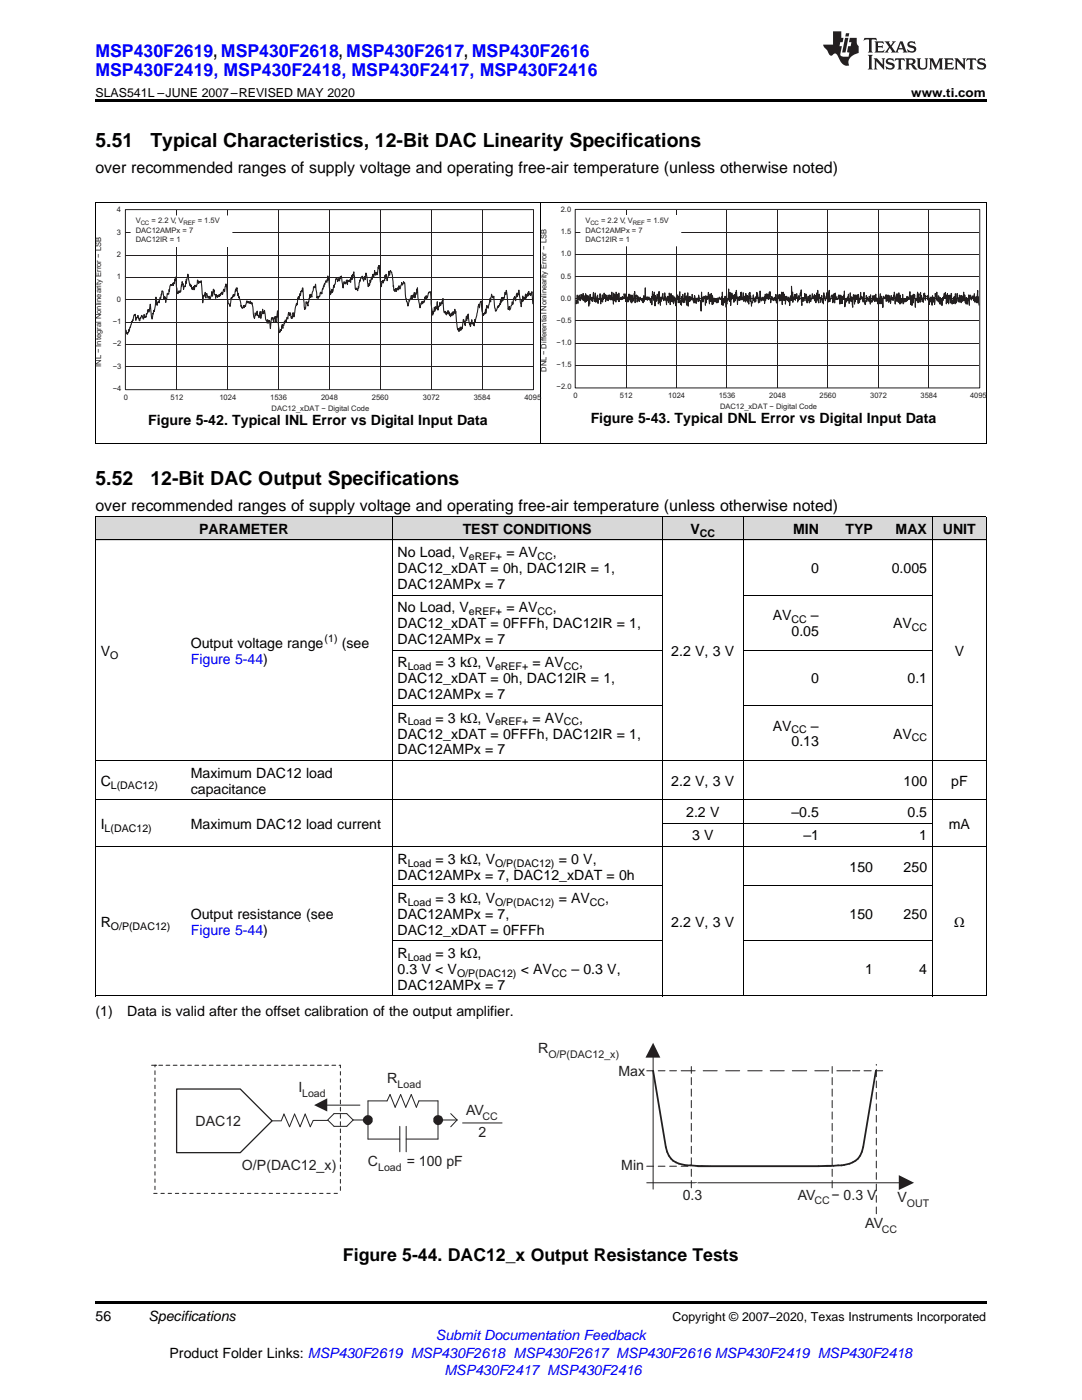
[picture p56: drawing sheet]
<svg xmlns="http://www.w3.org/2000/svg" width="216mm" height="279mm" viewBox="0 0 216 279" stroke-linecap="round" stroke-linejoin="round" font-family="sans-serif">
<defs><g id="words">
<g font-size="3.9">
<text x="19" y="29.3">5.51</text>
<text x="30" y="29.3">Typical Characteristics, 12-Bit DAC Linearity Specifications</text>
<text x="19" y="96.7">5.52</text>
<text x="30" y="96.7">12-Bit DAC Output Specifications</text>
</g>
<g font-size="3.5" fill="#00f">
<text x="19" y="11.3">MSP430F2619, MSP430F2618, MSP430F2617, MSP430F2616</text>
<text x="19" y="15.2">MSP430F2419, MSP430F2418, MSP430F2417, MSP430F2416</text>
</g>
<text font-size="3.5" x="68.4" y="251.7">Figure 5-44. DAC12_x Output Resistance Tests</text>
<g font-size="3.2">
<text x="19" y="34.4">over recommended ranges of supply voltage and operating free-air temperature (unless otherwise noted)</text>
<text x="19" y="101.9">over recommended ranges of supply voltage and operating free-air temperature (unless otherwise noted)</text>
</g>
<g font-size="2.8">
<text x="29.6" y="84.9">Figure 5-42. Typical INL Error vs Digital Input Data</text>
<text x="117.9" y="84.5">Figure 5-43. Typical DNL Error vs Digital Input Data</text>
<text x="39.7" y="106.5">PARAMETER</text>
<text x="92.3" y="106.5">TEST CONDITIONS</text>
<text x="137.8" y="106.5">V</text>
<text x="158.3" y="106.5">MIN</text>
<text x="168.7" y="106.5">TYP</text>
<text x="178.7" y="106.5">MAX</text>
<text x="188.1" y="106.5">UNIT</text>
<text x="79.3" y="111.2">No Load, V</text>
<text x="101" y="111.2">= AV</text>
<text x="110.3" y="111.2">,</text>
<text x="79.3" y="114.4">DAC12_xDAT = 0h, DAC12IR = 1,</text>
<text x="79.3" y="117.5">DAC12AMPx = 7</text>
<text x="161.9" y="114.4">0</text>
<text x="177.9" y="114.4">0.005</text>
<text x="79.3" y="122.2">No Load, V</text>
<text x="79.3" y="125.4">DAC12_xDAT = 0FFFh, DAC12IR = 1,</text>
<text x="101" y="122.2">= AV</text>
<text x="110.3" y="122.2">,</text>
<text x="154.2" y="123.8">AV</text>
<text x="161.8" y="123.8">–</text>
<text x="178.2" y="125.4">AV</text>
<text x="20.1" y="130.9">V</text>
<text x="38.1" y="129.3">Output voltage range</text>
<text x="68.2" y="129.3">(see</text>
<text x="79.3" y="128.6">DAC12AMPx = 7</text>
<text x="133.9" y="130.9">2.2 V, 3 V</text>
<text x="157.9" y="127">0.05</text>
<text x="190.5" y="130.9">V</text>
<text x="79.3" y="133.2">R</text>
<text x="79.3" y="136.4">DAC12_xDAT = 0h, DAC12IR = 1,</text>
<text x="86.9" y="133.2">= 3 kΩ, V</text>
<text x="106.3" y="133.2">= AV</text>
<text x="115.6" y="133.2">,</text>
<text x="161.9" y="136.4">0</text>
<text x="181.1" y="136.4">0.1</text>
<text x="79.3" y="139.6">DAC12AMPx = 7</text>
<text x="79.3" y="144.2">R</text>
<text x="79.3" y="147.4">DAC12_xDAT = 0FFFh, DAC12IR = 1,</text>
<text x="86.9" y="144.2">= 3 kΩ, V</text>
<text x="106.3" y="144.2">= AV</text>
<text x="115.6" y="144.2">,</text>
<text x="154.2" y="145.8">AV</text>
<text x="157.9" y="149">0.13</text>
<text x="161.8" y="145.8">–</text>
<text x="178.2" y="147.4">AV</text>
<text x="38.1" y="155.2">Maximum DAC12 load</text>
<text x="79.3" y="150.6">DAC12AMPx = 7</text>
<text x="20.1" y="156.8">C</text>
<text x="38.1" y="158.4">capacitance</text>
<text x="133.9" y="156.8">2.2 V, 3 V</text>
<text x="180.3" y="156.8">100</text>
<text x="189.8" y="156.8">pF</text>
<text x="20.1" y="165.4">I</text>
<text x="38.1" y="165.4">Maximum DAC12 load current</text>
<text x="136.9" y="163.1">2.2 V</text>
<text x="138.1" y="167.7">3 V</text>
<text x="157.9" y="163.1">–0.5</text>
<text x="160.3" y="167.7">–1</text>
<text x="181.1" y="163.1">0.5</text>
<text x="183.4" y="167.7">1</text>
<text x="189.3" y="165.4">mA</text>
<text x="79.3" y="172.4">R</text>
<text x="86.9" y="172.4">= 3 kΩ, V</text>
<text x="111.5" y="172.4">= 0 V,</text>
<text x="169.5" y="174">150</text>
<text x="180.3" y="174">250</text>
<text x="79.3" y="175.5">DAC12AMPx = 7, DAC12_xDAT = 0h</text>
<text x="20.1" y="185">R</text>
<text x="38.1" y="183.4">Output resistance (see</text>
<text x="79.3" y="180.2">R</text>
<text x="79.3" y="183.4">DAC12AMPx = 7,</text>
<text x="86.9" y="180.2">= 3 kΩ, V</text>
<text x="111.5" y="180.2">= AV</text>
<text x="120.8" y="180.2">,</text>
<text x="133.9" y="185">2.2 V, 3 V</text>
<text x="169.5" y="183.4">150</text>
<text x="180.3" y="183.4">250</text>
<text x="190.4" y="185">Ω</text>
<text x="79.3" y="186.5">DAC12_xDAT = 0FFFh</text>
<text x="79.3" y="191.2">R</text>
<text x="86.9" y="191.2">= 3 kΩ,</text>
<text x="79.3" y="194.4">0.3 V &lt; V</text>
<text x="79.3" y="197.6">DAC12AMPx = 7</text>
<text x="103.9" y="194.4">&lt; AV</text>
<text x="114" y="194.4">– 0.3 V,</text>
<text x="172.6" y="194.4">1</text>
<text x="183.4" y="194.4">4</text>
<text x="19" y="202.7">(1)</text>
<text x="25.4" y="202.7">Data is valid after the offset calibration of the output amplifier.</text>
<text x="19" y="263.6">56</text>
<text x="29.6" y="263.6">Specifications</text>
<text x="33.8" y="270.9">Product Folder Links: MSP430F2619 MSP430F2618 MSP430F2617 MSP430F2616 MSP430F2419 MSP430F2418</text>
</g>
<g font-size="2.8" fill="#00f">
<text x="38.1" y="132.5">Figure 5-44)</text>
<text x="38.1" y="186.5">Figure 5-44)</text>
<text x="87" y="267.4">Submit Documentation Feedback</text>
<text x="88.7" y="274.5">MSP430F2417 MSP430F2416</text>
</g>
<g font-size="2.8" fill="#231f20">
<text x="107.4" y="210.2">R</text>
<text x="123.4" y="214.7">Max</text>
<text x="59.5" y="217.8">I</text>
<text x="77.2" y="216.1">R</text>
<text x="39" y="224.7">DAC12</text>
<text x="93" y="222.5">AV</text>
<text x="95.4" y="226.9">2</text>
<text x="48.3" y="233.4">O/P(DAC12_x)</text>
<text x="73.4" y="232.8">C</text>
<text x="81.1" y="232.8">= 100 pF</text>
<text x="124" y="233.6">Min</text>
<text x="136.2" y="239.4">0.3</text>
<text x="159.2" y="239.4">AV</text>
<text x="165.9" y="239.4">− 0.3 V</text>
<text x="179.1" y="239.9">V</text>
<text x="172.7" y="245.1">AV</text>
</g>
<g font-size="2.5">
<text x="19" y="19.3">SLAS541L –JUNE 2007–REVISED MAY 2020</text>
<text x="181.8" y="19.3">www.ti.com</text>
<text x="134.2" y="263.6">Copyright © 2007–2020, Texas Instruments Incorporated</text>
</g>
<g font-size="2.1">
<text x="139.7" y="107.1">CC</text>
<text x="93.6" y="111.8">eREF+</text>
<text x="107.3" y="111.8">CC</text>
<text x="93.6" y="122.8">eREF+</text>
<text x="107.3" y="122.8">CC</text>
<text x="157.9" y="124.4">CC</text>
<text x="181.9" y="125.9">CC</text>
<text x="22" y="131.4">O</text>
<text x="64.8" y="128.2">(1)</text>
<text x="81.4" y="133.8">Load</text>
<text x="98.8" y="133.8">eREF+</text>
<text x="112.5" y="133.8">CC</text>
<text x="81.4" y="144.8">Load</text>
<text x="98.8" y="144.8">eREF+</text>
<text x="112.5" y="144.8">CC</text>
<text x="157.9" y="146.4">CC</text>
<text x="181.9" y="148">CC</text>
<text x="22.1" y="157.4">L(DAC12)</text>
<text x="20.9" y="165.9">L(DAC12)</text>
<text x="81.4" y="172.9">Load</text>
<text x="98.8" y="172.9">O/P(DAC12)</text>
<text x="22.1" y="185.5">O/P(DAC12)</text>
<text x="81.4" y="180.8">Load</text>
<text x="98.8" y="180.8">O/P(DAC12)</text>
<text x="117.7" y="180.8">CC</text>
<text x="81.4" y="191.8">Load</text>
<text x="91.2" y="194.9">O/P(DAC12)</text>
<text x="110.1" y="194.9">CC</text>
</g>
<g font-size="2.1" fill="#231f20">
<text x="109.4" y="211.2">O/P(DAC12_x)</text>
<text x="60.3" y="218.9">Load</text>
<text x="79.3" y="217.1">Load</text>
<text x="96.3" y="223.4">CC</text>
<text x="75.5" y="233.7">Load</text>
<text x="162.5" y="240.4">CC</text>
<text x="180.9" y="240.9">OUT</text>
<text x="176" y="246">CC</text>
</g>
<g font-size="1.5" fill="#231f20">
<text x="23.3" y="46.8">3</text>
<text x="23.3" y="42.4">4</text>
<text x="27.1" y="44.6">V</text>
<text x="27.1" y="46.5">DAC12AMPx = 7</text>
<text x="30.2" y="44.6">= 2.2 V, V</text>
<text x="39.5" y="44.6">= 1.5V</text>
<text x="111.9" y="46.8">1.5</text>
<text x="111.9" y="42.3">2.0</text>
<text x="116.8" y="44.5">V</text>
<text x="116.8" y="46.4">DAC12AMPx = 7</text>
<text x="119.9" y="44.5">= 2.2 V, V</text>
<text x="129.1" y="44.5">= 1.5V</text>
<text x="23.3" y="51.3">2</text>
<text x="27.1" y="48.4">DAC12IR = 1</text>
<text x="111.9" y="51.2">1.0</text>
<text x="116.8" y="48.3">DAC12IR = 1</text>
<text x="23.3" y="55.8">1</text>
<text x="111.9" y="55.6">0.5</text>
<text x="22.5" y="64.7">−1</text>
<text x="23.3" y="60.2">0</text>
<text x="111.1" y="64.4">−0.5</text>
<text x="111.9" y="60">0.0</text>
<text x="22.5" y="69.1">−2</text>
<text x="111.1" y="68.9">−1.0</text>
<text x="20.2" y="73.2" transform="rotate(-90 20.2 73.2)">INL − Integral Nonlinearity Error − LSB</text>
<text x="22.5" y="73.6">−3</text>
<text x="109" y="74.2" transform="rotate(-90 109 74.2)">DNL − Differential Nonlinearity Error − LSB</text>
<text x="111.1" y="77.7">−2.0</text>
<text x="111.1" y="73.3">−1.5</text>
<text x="22.5" y="78">−4</text>
<text x="24.7" y="79.7">0</text>
<text x="34" y="79.7">512</text>
<text x="43.8" y="79.7">1024</text>
<text x="53.9" y="79.7">1536</text>
<text x="54.2" y="82.1">DAC12_xDAT − Digital Code</text>
<text x="64.1" y="79.7">2048</text>
<text x="74.2" y="79.7">2560</text>
<text x="84.4" y="79.7">3072</text>
<text x="94.5" y="79.7">3584</text>
<text x="104.6" y="79.8">4095</text>
<text x="114.5" y="79.4">0</text>
<text x="123.7" y="79.4">512</text>
<text x="133.4" y="79.4">1024</text>
<text x="143.4" y="79.4">1536</text>
<text x="143.7" y="81.7">DAC12_xDAT − Digital Code</text>
<text x="153.5" y="79.4">2048</text>
<text x="163.5" y="79.4">2560</text>
<text x="173.6" y="79.4">3072</text>
<text x="183.7" y="79.4">3584</text>
<text x="193.6" y="79.4">4095</text>
</g>
<g font-size="1.2" fill="#231f20">
<text x="28.1" y="44.9">CC</text>
<text x="36.6" y="44.9">REF</text>
<text x="117.8" y="44.9">CC</text>
<text x="126.3" y="44.9">REF</text>
</g>
</g></defs>
<g fill="#d8d8d8">
<path d="M19 103.2h18v4.6h-18z"/>
<path d="M37 103.2h41.3v4.6h-41.3z"/>
<path d="M78.3 103.2h53.9v4.6h-53.9z"/>
<path d="M132.2 103.2h16.1v4.6h-16.1z"/>
<path d="M148.3 103.2h16.2v4.6h-16.2z"/>
<path d="M164.5 103.2h10.8v4.6h-10.8z"/>
<path d="M175.3 103.2h10.8v4.6h-10.8z"/>
<path d="M186.1 103.2h10.7v4.6h-10.7z"/>
</g>
<path d="M19 259.7h177.8v.5h-177.8z" fill="#000"/>
<path d="M130.3 210.7v26.6" fill="none" stroke="#231f20" stroke-width=".2"/>
<path d="M130.3 208.1l1.5 3h-3z" fill="#231f20"/>
<path d="M129.1 236h50.7" fill="none" stroke="#231f20" stroke-width=".2"/>
<path d="M179.3 234.5l3.1 1.5-3.1 1.5z" fill="#231f20"/>
<path d="M133.5 239.3l-1.2 .6M135.5 238.2l-1.2 .6M137.5 237l-1.3 .7M139.2 236l-.9 .6M131.5 240.4l-1.2 .7" fill="none" stroke="#fff" stroke-width=".2"/>
<g fill="none" stroke="#231f20" stroke-width=".2">
<path d="M77.2 219.7l.6-1.3 1 2.6 1.1-2.6 1.1 2.6 1.1-2.6 1 2.6 .5-1.3M129.1 213.7h1.3M131.3 213.7h1.4M133.6 213.7h1.4M135.9 213.7h2.8M137.9 212.8v1.4M137.9 215.1v1.4M137.9 217.3v1.5M137.9 219.6v1.5M140.3 213.7h2.8M144.8 213.7h2.8M149.2 213.7h2.9"/>
<path d="M153.7 213.7h2.8M158.1 213.7h2.9M162.6 213.7h2.8M166.1 212.8v1.4M166.1 215.1v1.4M166.1 217.3v1.5M166.1 219.6v1.5M167 213.7h2.7M170.1 213.7h1.5M172.4 213.7h1.4M174.7 213.7h1.4M174.9 212.4v.2"/>
<path d="M174.9 213.4v1.5M174.9 215.7v1.4M174.9 218v1.4M54.3 223.7h1.9M65.4 223.5l1.3-1.3h2.5l1.3 1.3M70.5 223.5l-1.3 1.3h-2.5l-1.2-1.2M70.5 223.5h2.9M129.1 232.7h1.3M131.3 232.7h1.4M133.6 232.7h1.4M135.9 232.7h1.4M137.9 221.9v1.4"/>
<path d="M137.9 224.2v1.4M137.9 226.5v1.4M137.9 228.8v1.4M137.9 231.1v1.4M137.9 233.3v1.5M137.9 235.6v1.5M138.8 232.7h27.1M166.1 221.9v1.4M166.1 224.2v1.4M166.1 226.5v1.4M166.1 228.8v1.4M166.1 231.1v1.4"/>
<path d="M166.1 233.3v1.5M166.1 235.6v1.5M174.9 220.3v1.4M174.9 222.6v1.3M174.9 224.9v1.3M174.9 227.2v1.3M174.9 229.4v1.4M174.9 231.7v1.4M174.9 234v1.4M174.9 236.3v1.4M174.9 238.6v1.3M174.9 240.9v1.3"/>
</g>
<path d="M130.3 213.7l2.6 15.2a4 4 0 0 0 4.2 3.7l2.1 .1M174.8 213.7l-2.6 15.2a4.2 4.2 0 0 1-4.3 3.7l-4.6 .1h-24.1" fill="none" stroke="#231f20" stroke-width=".35"/>
<circle cx="73.4" cy="223.5" r="1.01" fill="#231f20"/>
<path d="M77.2 219.7h-3.8v7.6h6.4M83.6 219.7h3.8v7.6h-6.4M79.8 224.8v5.1M81 224.8v5.1M87.4 223.5h3.8" fill="none" stroke="#231f20" stroke-width=".2"/>
<circle cx="87.4" cy="223.6" r=".97" fill="#231f20"/>
<path d="M65 220.6h6.8M89.9 222.2l1.3 1.3-1.3 1.4M92.3 224.1h7.9" fill="none" stroke="#231f20" stroke-width=".2"/>
<path d="M62.7 220.6l2.6-1.4v2.6z" fill="#231f20"/>
<path d="M35.2 217.3h12.7l6.4 6.4-6.4 6.3h-12.7z" fill-rule="evenodd" fill="#fff"/>
<path d="M35.2 217.3h12.7l6.4 6.4-6.4 6.3h-12.7z" fill="none" stroke="#231f20" stroke-width=".25"/>
<g fill="none" stroke="#231f20" stroke-width=".2">
<path d="M30.2 212.6h1.1M30.9 212.6v.3M30.9 213.7v.8M30.9 215.1v.7M30.9 216.6v.7M30.9 218v.7M30.9 219.5v.6M31.7 212.6h.7M33.1 212.6h.8M34.6 212.6h.7M36 212.6h.8M37.4 212.6h.8"/>
<path d="M38.9 212.6h.7M40.3 212.6h.8M41.8 212.6h.7M43.2 212.6h.8M44.6 212.6h.8M46.1 212.6h.7M47.5 212.6h.8M49 212.6h.7M50.4 212.6h.8M51.8 212.6h.8M53.3 212.6h.7M54.7 212.6h.8"/>
<path d="M56.2 212.6h.7M57.6 212.6h.8M59 212.6h.8M60.5 212.6h.7M61.9 212.6h.8M63.4 212.6h.7M64.8 212.6h.8M66.2 212.6h.8M67.7 212.6h.2v.5M67.9 213.9v.6M67.9 215.3v.7M67.9 216.7v.7"/>
<path d="M67.9 218.1v.8M67.9 219.5v.8M30.7 238.2h.6M30.9 220.9v.7M30.9 222.3v.7M30.9 223.8v.6M30.9 225.2v.7M30.9 226.7v.6M30.9 228.1v.7M30.9 229.5v.7M30.9 231v.6M30.9 232.4v.7"/>
<path d="M30.9 233.8v.7M30.9 235.3v.7M30.9 236.7v.7M32.1 238.2h.7M33.5 238.2h.7M35 238.2h.7M36.4 238.2h.7M37.9 238.2h.6M39.3 238.2h.7M40.7 238.2h.7M42.2 238.2h.7M43.6 238.2h.7"/>
<path d="M45.1 238.2h.6M46.5 238.2h.7M47.9 238.2h.7M49.4 238.2h.7M50.8 238.2h.7M52.3 238.2h.6M53.7 238.2h.7M55.1 238.2h.7M56.2 223.6l.5-1.3 1.1 2.6 1-2.6 1.1 2.6 1-2.6 1 2.6 .6-1.3h3M56.6 238.2h.7M58 238.2h.7M59.5 238.2h.6"/>
<path d="M60.9 238.2h.7M62.3 238.2h.7M63.8 238.2h.7M65.2 238.2h.7M66.7 238.2h.6M67.9 221v.7M67.9 222.4v.8M67.9 223.9v.7M67.9 225.3v.8M67.9 226.7v.8M67.9 228.2v.7M67.9 229.6v.8"/>
<path d="M67.9 231.1v.7M67.9 232.5v.8M67.9 233.9v.8M67.9 235.4v.7M67.9 236.8v.8"/>
</g>
<g fill="none" stroke="#000" stroke-width=".2">
<path d="M19.1 40.4v48.2M107.9 40.4v48.2M196.8 40.4v48.2M19 88.6h177.8M19 107.8h177.8M19 103.1h177.8M19.1 103.2v95.6M78.2 103.2v95.6M78.3 118.8h53.9M132.1 103.2v95.6M148.3 103.2v95.6M148.3 118.8h37.8"/>
<path d="M186 103.2v95.6M196.8 103.2v95.6M78.3 129.8h53.9M148.3 129.8h37.8M19 159.6h177.8M19 151.8h177.8M78.3 140.8h53.9M148.3 140.8h37.8M19 168.9h177.8M78.3 176.8h53.9M132.2 164.3h53.9M148.3 176.8h37.8"/>
<path d="M19 198.8h177.8M78.3 187.8h53.9M148.3 187.8h37.8"/>
</g>
<path d="M19 88.6h.2zM196.7 88.6h.1z" fill="#000"/>
<g fill="#fff">
<path d="M63.3 86.6h.4v.7h-.4z"/>
<path d="M152.2 86.3h.4v.7h-.4z"/>
</g>
<g fill="none" stroke="#231f20" stroke-width=".2">
<path d="M25 41.8h81.5v36h-81.5zM25.1 59.8h81.3M25.1 55.4h81.3M25.1 50.9h81.3M25.1 46.4h81.3M35.3 41.9v35.8M45.4 41.9v35.8M55.6 41.9v35.8M65.7 41.9v35.8M75.9 41.9v35.8M86 41.9v35.8M96.2 41.9v35.8"/>
<path d="M25.1 73.2h81.3M25.1 68.7h81.3M25.1 64.3h81.3"/>
</g>
<path d="M106.3 60.6l-.2-2.4-.2 .8-.1-.5-.1 .3h-.1l-.1-.6-.1 .9-.1-.6-.1 .6-.2-.3v.7l-.1-.8-.1 .9-.4-.2v.7l-.1-1v1l-.2-.3-.1 1.4-.5-3.3-.2 1.2-.1-.6-.1 .8-.1-.5-.1 1.2-.2-.8-.3 .5-.1 1.1-.1-.5-.4 1.4-.1 .2-.1-.7-.2 .6-.4-3.9-.1 .9-.1-.5-.2 1.2-.2-.2v.7l-.2-.7v.8l-.1-.7-.2 1.1v-.4l-.1 .7-.1-.2-.1 .5-.1-.1-.1 .4-.1-.3-.3 .9-.1 .1-.4-3-.1 .3v-.2l-.1 .2-.2-.7-.2 1.6-.1-.8-.4 2-.3-.5-.2 1.5v-.8l-.1 1-.1-.3-.2 .5-.1-.2-.1 .2-.3-2.8-.2 .4-.1 .9-.2-.7-.1 .5-.6 3v-.4l-.2 1.2-.2-.7-.1 .4-.2-.9-.2 1.4-.3-.7-.2-1.8-.3 1.3v-.9l-.3 1.9-.1-.9-.1 .3-.2-.6-.2 1.8v-.3l-.3 .6-.1-.6-.2 .9-.1-.6-.2 .3-.1-.7-.3-3.1v.4l-.1-.8-.4 1.1v-.6l-.1 .4-.1-.2v.6l-.1-.5-.2 .7-.3-1-.1 .5-.1-.2v-.5l-.1 .6-.1-.3-.1 .5-.3-.7-.1 .3-.1-.2-.2-2.6-.2 1.1-.1-.4-.2 .7-.1-.6-.4 1.5-.1-1.7-.3 1.5-.1-.5-.1 .9-.1-.8-.4 1.6-.3-2.3a4.4 4.4 0 0 0-.2-2.4l-.2 .1-.1 .3v-.1l-.2 1-.2-.5v.6l-.2-.5-.1 .4v-.2l-.1 .8-.2 .2v-.2l-.2 .5-.1-.4-.4 1.2-.4-2-.1-2-.5 2-.1-1-.1 .9-.2-.5-.2 1-.1-.8-.4 1.1v-.3l-.3 1.3-.5-1.8-.2-2.9-.2-.2-.3 .7v-.5l-.4 1.3-.2-.7v.8l-.2 .1-.1-.5-.1 .4v-.2l-.1 .1v.5l-.2-.6-.1 .6-.1-.4v.2l-.2-1v.2a6.6 6.6 0 0 0-.6-3.2l-.2 .9-.1-.8-.4 1.9-.2-1.2v.7l-.2-.6-.1 1.1v-.2l-.2 .7-.2-.5-.1 .3v-.1l-.1 1v-.4l-.1 .5-.3-4.3-.1 .2v-.2l-.1 .6v-.3l-.3 1.5-.1-.5-.1 .6v-.1l-.1 .1-.2-.9-.1 1.3-.1-.6-.3 1.1v-.5l-.3 1-.1-.4-.1 1v-.4l-.2 .7-.5-2.7-.1 1.3-.2-.6-.1 .9-.3-1-.1 .4-.2-.2-.1 .8-.1-.2-.1 .5-.3 1.6-.3-.5-.1 .3-.1-.2-.3-3.3-.2 1.2-.1-.7-.1 1v-.8l-.1 .8-.1-.3v.8l-.2-.5-.1 .4-.1-.2-.1 .2-.1-.3-.1 .9-.1-.9-.2 .7-.1-.3v.4l-.2-.5-.2 1.3-.4-2.4-.4 1v-.8l-.1 .7-.1-.3-.2 .5-.1-.7-.1 .2h-.1l-.1 .8-.2 .3v.5l-.1-.4-.1 1.2-.2 .2-.1-.5-.1 .7v-.4l-.1 .1v.6l-.6-3.7-.2 1.2-.2-.3-.6 1.8v-.2l-.2 1-.1-.2v.3l-.1-.4-.2 .8-.2 .1-.1 .3v-.4l-.1 .4-.1-.3-.1 .3-.2-2.8-.2 .7-.2-.2-.4 2.1-.1-.5h-.1l-.1 .5v-.5l-.3 1.5-.1-.1v.9l-.2-.8-.2 .3v-.4l-.1 1.5-.2-.3v.4l-.4-4.4-.1 .9-.1-.3-.1 .1-.1 .9-.1-.5-.1 .2-.2 1v-.5l-.2 .3-.1 1.2v-.2l-.1 .4-.1-.3-.1 .5-.4 2.2v-.8v.1l-.1-.2-.2 1.1-.1-.3-.1 .3-.1-.8-.1-.3-.1 .6-.2-.7-.2 1.4-.2-.4-.1 .9-.2-.4-.1 .7-.1-.3-.2 1.3-.2-.7-.2 1.1-.1-.1-.2 .6-.4-4.4-.3 2.3-.1-1.1-.1 .3-.1-.2h-.1l-.1 1-.1-.9h-.2l-.1 .3v-.3l-.2 2.2-.2-1.6-.1-.1-.2 .6-.1-.7-.1 .7-.3-.8-.2-1.8-.2 .6-.1-.3v.4l-.1-.9-.4 1.8-.1-1.3-.1 1.1-.2 .1-.1-.5-.1 .1-.1-.9-.3 .9-.1-.6-.1 1.2-.5-3.1v-.1l-.2 .2-.1-.5-.1 .5-.1-.3-.2 .1-.1-.2v.3l-.2-.5-.3 1.2-.2-.3-.1 .5-.1-.4-.1 .3-.2 .2-.1-.6-.1 .3-.6-2.6v.4l-.2-1.6-.1 .2-.1-.1v.6l-.1-.3-.1 1.1-.1 .1-.1-.2-.1 .4-.1-.4-.3 .9-.1-.3-.2 1.8-.2-.6-.2-.1-.1-1-.3-2.8-.3 1.5-.2-.5-.2 1.1-.1-.5-.2 .4v-.2l-.1 .1v.4l-.1-.3-.1 .5-.1-.4-.1 .4-.1-.2-.1 .3-.3-.5-.1 .7v-.7l-.1 .1-.1-.2-.1-.9-.1 .4v-.5l-.2 1.4-.1-.9-.4 1.4-.1-.5-.3 .4-.3-.9-.1 .9-.2-1.2v.7l-.2 .1v-.2l-.1 .3-.2 1.2-.3-4.4v.3l-.3-.1-.1 .3-.1-.2v.2l-.2-.6-.2 1.2-.1 .1-.1-.3-.1 .2v-.2l-.2 .9-.1-.6-.2 .6-.3-.9v.3l-.1-.5-.1 .4-.1-.5-.3-1.9-.3 1.4v-.3l-.1 .8v-.4l-.1 1-.1-.1-.1 .1-.2 .6-.1-1.2v.2l-.1-.6-.4 2.1-.1-.2-.1 .2-.1-.3-.2 .6-.5-3.3-.4 1.7-.1-.5-.2 .5v-.2l-.1 .2-.2-.2-.1 .3-.1 1.1v-.4l-.1 .9h-.2l-.1-.2-.3 1.8-.1-1h-.2l-.1 .4-.3-1.6h-.1v.7l-.1-.1-.4 1.7-.2-.3-.3 .8-.2-1.6-.3 2.8v-.3l-.5 1.9-.3-3-.3 1.6-.2-.5-.2 .9-.1-.1v.7l-.3-.2v.2l-.1-.5-.2 .9-.3-.8-.4 1.1-.1-.1-.3-1-.2 .5-.1-.1-.1 .6-.1-1.2-.1 .2-.1-.1-.3 1.2v-.2l-.2 .5v-.2l-.3 1.2h-.1l-.1 .8v-.4l-.4 1v-.3l-.1 .2-.1-.7" fill="none" stroke="#231f20" stroke-width=".22"/>
<path d="M26.2 43.1h20.1v6.1h-20.1z" fill-rule="evenodd" fill="#fff"/>
<path d="M26.2 43.1h20.1v6.1h-20.1z" fill="none" stroke="#fff" stroke-width=".21"/>
<g fill="none" stroke="#231f20" stroke-width=".2">
<path d="M114.8 41.8h80.7v35.6h-80.7zM114.9 59.6h80.5M114.9 55.2h80.5M114.9 50.8h80.5M114.9 46.4h80.5M124.9 41.9v35.4M135 41.9v35.4M145.1 41.9v35.4M155.1 41.9v35.4M165.2 41.9v35.4M175.3 41.9v35.4M185.3 41.9v35.4"/>
<path d="M114.9 72.9h80.5M114.9 68.5h80.5M114.9 64.1h80.5"/>
</g>
<path d="M114.9 59.9l.1 .7 .1-.5v.1l.1-1.3 .1 1.7 .2-1.5v.6l.1-.8 .2 1.1 .2-1.2 .1 .9 .1-.7 .1 .9 .1-1.3v1.3v.1l.2-1 .2 1.3 .1-1.7 .1 1.6 .1-1.3 .2 1.1v-1l.2 2.1v-1.1l.2 .6 .1-1.8v1l.1-.5 .1 .8 .2-.7 .1 .8 .1-1.9 .2 1.9 .2-1.7 .1 1.8 .3-1.4 .1 1.7 .1-.9 .2 .1 .1-1.2 .2 2v-1.1l.2 .7 .1-1.4v1.5l.4-1.8 .1 1v-.7l.1 1.4 .2-.5 .1-.8 .1 1 .1-.5 .1 .6 .1-1.2 .2 .9v-.8l.2 1 .2-1.6 .3 2.4v-2.2l.2 1.6 .1-1.3v.7l.1-.6 .1 1.4v-2l.2 1.6 .1-1.2 .1 .9v-.8l.1 1.4 .1-1.7 .1 1.7v-.6l.2 .1v-.2v.2l.1-.4 .1 .5 .1-.2 .1 .1v-.5l.3 .5v-1.1l.2 .8 .1-.2v1l.1-1.6 .2 1.5 .1-.9 .1 1.1 .1-.6v.5l.1-1.5v.9l.1-.9 .1 1.2 .2-1.1v1.5l.1-1.3 .1 1.5v-1.6l.1 1.3 .1-.5 .1 .4 .2-1.9 .1 2.2 .1-1.4 .1 .2 .1-.4 .1 1.5 .1-1.3 .1 1.2 .1-1v.7v-.4l.2 .7 .1-.9 .1 .4 .2-.1 .2 .7 .1-.8 .1 .9v-1.4l.1 1.2 .2-1.4 .1-1.4v2.4l.1-.1 .1 .1 .1-.6 .1 .7v-.6l.1 .5 .2-.6 .1 .7 .1-.4 .1 .9 .2-1.2 .1 1.6 .1-2.6 .3 1.8 .1-1.7 .1 2.8 .1-2.1 .1 1.2 .1-.3 .1 .1v-1.3l.3 1.9 .1-2.4 .1 2.2 .1-.9 .1 1.4v-1.6l.1 .9 .1-.9v.4l.3-1.1v1.2l.1-.3 .1 .5 .1-1.6 .2 1.5 .1-.7 .1 1.6v-1.1l.2 .3 .1-.9 .1 1.3 .1-1.9 .2 2.3 .2-2.2 .1 1.6v-1.1l.2 1.2 .1-1.3 .1 1.6 .2-1.4 .2 1.2v-.7l.1 1.4 .2-2.3 .2 .9v-.6l.2 1.3 .2-2.2v2.2l.1 .4 .1-.8 .1 .9v-1.7l.2 1v-1.4l.1 1.6 .2-.7 .1 .6 .1-1.8v1.4l.2-.7 .2 1.7 .1-2.5 .1 2.7 .2-1.9 .1 1 .1-1 .1 .8 .2-.6v.3l.1-.9 .3 1.4 .1-.7v1l.1-1.5 .3 1.6 .2-1.1 .1 .3v-.3l.1 .7 .1-1.3 .2 1.2 .2-.2 .1 2.2 .1-3.8v1.3l.1 .3 .1-.6 .1 1 .2-1.2v.3l.1-.2 .2 1.7v-1.9l.1 1.5 .2-1.3 .1 .5 .1-1.4 .3 2.3 .1-1.9 .1 1.5 .1-1.6 .1 1.6 .1-1.3v1.9l.1-1.6 .1 1.5 .2-1.2 .2 .8 .1-.7 .1 .2 .2 .7v-1l.2 .8 .2-.9v-.1l.2 .4 .1-.2v.3l.1-.3 .1 .3v-.6v1.6l.1-2.5 .2 2.7 .1-1.3 .1 .8 .1-.3 .1-1.1 .2 2.2v-1.5l.1 .9v-.9l.2 .3 .1-.3 .1-2.1v2l.2 .5 .1-1.9 .1 2.7 .2-2.5 .2 1 .1-.6 .1 1.4 .1-1.1 .1 1v-1.4l.1 1.2 .1-.1 .1-2 .3 2.9v-.9l.2-.7 .1 .7h.1v-.7l.1 .7 .1-1.6v1.1l.1-.1 .1-1 .1 1.6 .2-1.5 .1 1.8 .2-1.1 .2 1.2v-1.7l.1 1.5 .2-1.1 .1 1.3 .1-1.1 .1 1.5 .1-2.2v.5l.1-.7 .1 1.9 .1-1.2 .2 2.1v-.8l.2 .1 .1-1.6 .1 1.2 .1-.5 .1 .8 .1-1.1 .1 1 .2-1.9 .1 1v-.8l.3 2 .1-1.2 .1 1v-.3l.1-1.9 .1 1.8 .1 .2 .2-.8 .1 .6h.1l.2-.7 .1 1.4 .1-1.9v1.3l.1-.8 .2 .3v-.9l.1 1.1 .2-1v1.1l.2-1.5 .1 1v-1.1l.2 2.2 .2-1.2 .1 .7 .1-.5 .2 .6 .2-.5v.3l.1-.6 .1 .8v-1.2l.1 1.6 .1 .1v-.6l.1 .7 .1-1.1 .1-.1 .1 .1 .1-.7v1.3l.1-1.3 .2 1.2 .2-1.7 .1 2.5 .2-2.5 .1 1.7 .1-1.3 .1 .7 .1-.2v1.5l.2-1.6v.7l.1-.6 .1 .7 .1-.2v.3l.1-.7 .1 1 .1-.8 .1 1.5 .2-2v.9l.1-.5v-2.3l.2 2.9 .1-1.7v2l.1-1 .1 .5 .1-1 .1 .3 .1-.3v1.1l.2-1.3 .3 1.7 .2-1.3v.7l.1-.2 .1 .3v-1.2l.1-.1 .1 .1v.3l.1-1 .1 3.1 .1-1.6 .1 .8 .1-.8 .1 .7 .2-1.5v.9l.1-.7 .2 1.3v-1.4l.1 1.8 .3-1.4 .2 1.4 .1-1.7 .2 1.4 .3-1.6 .1 1.1 .3-.9 .1 1.3 .2-1.1v1.4l.2-2 .1 1.5 .1-2 .1 2.3 .1 .3 .1-1.8v.8l.1-.2 .2 .2v.8l.2-1.3 .2 1.3v-.6l.1 .9 .1-2.2 .1 1.3v-.7l.2 1v-.3l.3-.2v-1.1l.1 1.3v-.3l.2 .9 .2-2.4 .1 2.3v-.7l.1 .3 .2-.8v.2l.2-.4 .1 1.6 .1-1.6 .1 1.3 .1-1.5v1.9l.2-2 .1 1.3 .1-.6v.5l.1 .1 .1-.3 .1 .2 .2-.9 .2 1.9 .2-1.8 .1 1.7 .1-1.5 .1 1.5v-1.4l.1 .5 .2-.8v.8l.1-1.6 .1 3.1 .2-1.5v.6l.1-.7 .1 .4 .1-.7 .1 .8 .1-1.4 .1 1.9 .3-2.2 .1 1.8 .2-.9 .2 2 .1-2.5 .1 .7v-.7l.1 1.9v-1.1l.1 .7 .2-1.5 .1 1 .1-.5 .1 .4v-.9l.1 1.8 .1-1.8 .1 1.6 .1-.9v.8l.1-.6 .1-1.4 .1 1.4 .1-.6 .2 .8v-.7l.1 1.1 .2-2 .1 2.3 .2 .2 .2-1.8 .1 1.2v-.9l.1 .5 .1-.1 .2 .5v-1.1l.3 1.6v-1.9l.1 1.5 .1-.4 .1 .4 .2-1.3 .1 .9 .1-.9 .1 1.2 .3-1.5v1.5l.1-.7 .2 .1 .1 1 .1-1.1v1.3l.1-.8 .1 .6 .2-2 .1 2 .1-1.4 .3 2.2 .1-2.3 .3 .6 .1-.9 .1 1.4 .2-1.4 .1 1.3 .2-1.2v1.4l.2-1.3 .2 1.6 .1-1.6 .2 .9 .2-.6 .1 .6 .2-1.6 .1 2.4 .3-1.8v1l.1-1.3v1.1l.1-.2 .1 .7 .1-.5v.6l.1-1.9v.9l.1-.3 .1 1.7v-1.8l.1 1.5 .1-.9 .1 1 .2-1.7 .1 1.8 .1-.8 .3 .5v-.6l.2 .5 .2-1 .1 .8 .1-.8 .2 .6 .2-1.6 .1 2.6 .1-1.8 .2 2 .1-2v-.2l.1 1.7 .1-1.8 .2 .6v-.5l.1 2.5 .1-1.4 .1 .2 .1-.4 .1 .2 .1-1.6 .1 2.1 .2-1.8 .1 1.7 .2-2 .1 1.5 .1-.8 .1 1.2 .1-.7 .1 .8 .2-1.7v.4l.1-.5 .1 1.4 .1-.9 .1 .2 .3-.2v.9l.2-1.1 .1 2 .3-1.5v1l.1-.8 .1 1 .1-1.3v1.7l.1-1.9v1.3l.2-1 .2 1.5 .1-2.2 .3 1.1v-1.4l.1 1.7 .1-.2 .1 .4v-1.2l.2 1.4 .1-.3 .1 .6v-1.3l.1 1.2 .1-.7v.9l.1-1.2 .1 1.4 .1-1.6v.6l.3-1.4 .1 .8 .1-1.1 .2 2.3 .1-1.2 .1 .9v-1.7l.2 1.8v-1.4l.1 1.6 .2-1.7 .1 1.6 .3-1.9 .1 2.1v-.8h.1l.1 .7 .2-1.4v1.1l.1-1.1 .1 1.4v-2l.2 1.9 .2-1.9 .2 1.6 .1-.7v.8l.1-1.4 .1 1.4 .1-1.3 .2 1.4 .1-1.4 .1 1.2 .1-1.1 .1 .3 .1-1.1v1.8l.2-1.3 .1 1.6 .1-.9 .1 1.2v-1.3l.2 .7 .1-.1v.7l.2-1.9 .1 2.1 .1-1.8v.6l.1-.8 .2 1 .3-.9 .3 1.1v-1.5l.2 1.7v-1l.1 .6 .2-.7 .1 1.3 .1-2.5v2.2l.1-1 .2 1.7" fill="none" stroke="#231f20" stroke-width=".21"/>
<path d="M115.9 43.1h19.9v6h-19.9z" fill-rule="evenodd" fill="#fff"/>
<path d="M115.9 43.1h19.9v6h-19.9z" fill="none" stroke="#fff" stroke-width=".21"/>
<path d="M19 40.4h177.8" fill="none" stroke="#000" stroke-width=".2"/>
<path d="M19 19.9h177.8v.5h-177.8z" fill="#000"/>
<g fill="#231f20">
<path d="M172.5 7.6l-.1 .5 .4-.2h.6v.1v2.1l-.2 .4h.9l-.2-.4v-2.1l.1-.1h.5l.5 .2-.2-.5zM174.5 8.3l.2 .3v1.5l-.2 .4h1.8l.2-.6a1.04 1.04 0 0 1-1.3 .2v-.7h.6l.3 .2v-.6l-.3 .2h-.6v-.6l.8-.1 .4 .3-.2-.5zM176.5 8.3l.9 1.1-.9 1.1h.8l-.2-.2 .4-.7 .5 .7-.2 .2h1.5l-.2-.2 .2-.4h.9l.1 .4-.2 .2h1l-.3-.3-.7-1.9h-.5l-.9 2-.8-1 .9-1h-.8l.1 .3-.4 .5-.3-.6 .1-.2zM179.7 8.6l.4 1h-.7zM181.3 8.4a.63 .63 0 0 0-.2 .7 .63 .63 0 0 0 .6 .4l.6 .2 .1 .2a.75 .75 0 0 1-.7 .4 .75 .75 0 0 1-.6-.5l.1 .7 .1-.1a1.11 1.11 0 0 0 1.5-.6 1.13 1.13 0 0 0-1.2-.8l-.1-.4a1.04 1.04 0 0 1 1.2 .2l-.2-.5-.2 .1-.4-.2zM173.2 10.9l.2 .4v2.2l-.2 .4h1l-.3-.4v-2.2l.3-.4zM174.3 11.6l.3 .4v1.5l-.3 .4h.8l-.2-.4v-1.3l1.5 1.7v-1.9l.2-.4h-.7l.2 .4v.9l-1.1-1.3zM177 11.8a.62 .62 0 0 0-.2 .7 .62 .62 0 0 0 .6 .4l.6 .1 .1 .3a.76 .76 0 0 1-.7 .3 .76 .76 0 0 1-.7-.4l.2 .7 .1-.1a1.11 1.11 0 0 0 1.5-.6 1.13 1.13 0 0 0-1.2-.8l-.1-.4a1.04 1.04 0 0 1 1.2 .2l-.2-.6-.2 .1-.5-.1zM178.7 11.6l-.2 .6a.61 .61 0 0 1 .8-.3v1.6l-.2 .4h.9l-.2-.4v-1.6a.63 .63 0 0 1 .7 .3l-.1-.6zM180.6 11.6l.3 .4v1.5l-.3 .4h1l-.2-.2-.1-.8 .6 .2a.76 .76 0 0 0 1.2 .7l-1-1a.58 .58 0 0 0 .6-.5 .58 .58 0 0 0-.5-.6zM181.4 11.9h.1a.45 .45 0 0 1 .5 .1 .45 .45 0 0 1 .1 .5l-.8 .2zM182.9 11.6l.2 .2a2.17 2.17 0 0 0 .3 1.9 .99 .99 0 0 0 1.6-.6v-1.1l.2-.4h-.7l.2 .2a1.92 1.92 0 0 1-.2 1.8 .6 .6 0 0 1-.9-.5v-1.1l.2-.4zM185.4 11.6l.2 .4v1.5l-.2 .4h.7l-.2-.4v-1.4l.8 1.8 .8-1.8v1.4l-.2 .4h.9l-.2-.4v-1.5l.2-.4h-.8l-.6 1.5-.6-1.5zM188.4 11.6l.2 .4v1.5l-.2 .4h1.8l.1-.6a1.04 1.04 0 0 1-1.2 .1v-.6h.5l.4 .2v-.6l-.4 .2h-.5v-.7h.8l.3 .3-.1-.6zM190.5 11.6l.2 .4v1.5l-.2 .4h.7l-.2-.4v-1.3l1.5 1.7v-1.9l.2-.4h-.7l.2 .4v.9l-1.1-1.3zM192.9 11.6l-.1 .6a.61 .61 0 0 1 .7-.3l.1 1.6-.3 .4h1l-.3-.4 .1-1.6a.63 .63 0 0 1 .7 .3l-.1-.6zM195.2 11.8a.62 .62 0 0 0-.2 .7 .62 .62 0 0 0 .6 .4l.6 .1 .1 .3a.76 .76 0 0 1-.7 .3 .76 .76 0 0 1-.6-.4l.1 .7 .1-.1a1.11 1.11 0 0 0 1.6-.6 1.13 1.13 0 0 0-1.3-.8l-.1-.4a1.04 1.04 0 0 1 1.2 .2l-.1-.6-.2 .1-.5-.1z"/>
<path d="M166.2 6.3v2.6h-1.9v.4l.8 .9a.91 .91 0 0 0 1 .8 .56 .56 0 0 1 .5-.3 .56 .56 0 0 1 .5 .3l.4 .8a1.53 1.53 0 0 0 1.9 1.2 1.54 1.54 0 0 1 1-2.1l.9-.3v-1.4a1.52 1.52 0 0 1-.4-1.6h-1.3l-.2 .8h.5l-.2 .8h-.5l-.1 1v.2l.4 .1-.2 .8a1.93 1.93 0 0 1-1.6-.3l.3-1.8h-.5l.2-.8h.4l.2-.8h-.4v-1.3zM168.6 7.6l-.6 2.9h.7l.6-2.9zM168.8 6.6l-.1 .7h.6l.2-.7z"/>
</g>
<use href="#words"/>
</svg>
